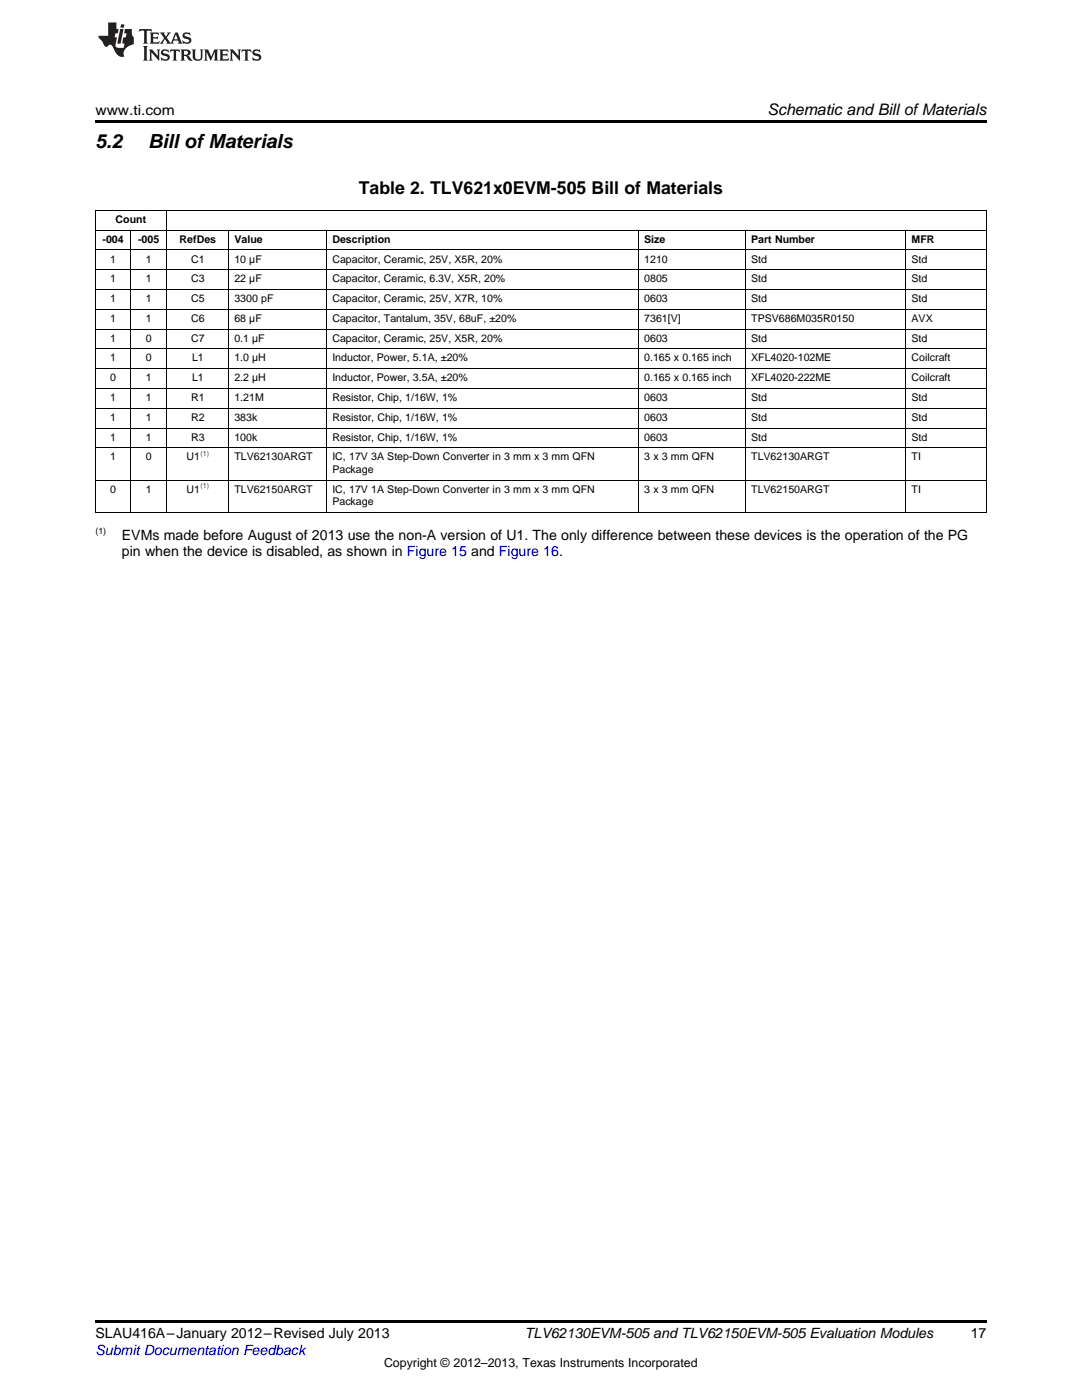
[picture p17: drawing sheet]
<svg xmlns="http://www.w3.org/2000/svg" width="216mm" height="279mm" viewBox="0 0 216 279" stroke-linecap="round" stroke-linejoin="round" font-family="sans-serif">
<defs><g id="words">
<g font-size="3.9">
<text x="19" y="29.6">5.2</text>
<text x="29.6" y="29.6">Bill ofMaterials</text>
</g>
<text font-size="3.5" x="71.6" y="38.7">Table 2. TLV621x0EVM-505 Bill of Materials</text>
<text font-size="3.2" x="153.1" y="23">Schematic and Bill ofMaterials</text>
<g font-size="2.8">
<text x="19" y="23">www.ti.com</text>
<text x="24.3" y="107.7">EVMs made before August of 2013 use the non-A version of U1. The only difference between these devices is the operation of the PG</text>
<text x="24.3" y="110.9">pin when the device is disabled, as shown in Figure 15 and Figure 16.</text>
<text x="19" y="267.1">SLAU416A–January 2012–Revised July 2013</text>
<text x="104.7" y="267.1">TLV62130EVM-505 and TLV62150EVM-505 Evaluation Modules</text>
<text x="193.7" y="267">17</text>
</g>
<text font-size="2.8" fill="#00f" x="19" y="270.4">Submit Documentation Feedback</text>
<text font-size="2.5" x="76.6" y="272.7">Copyright © 2012–2013, Texas Instruments Incorporated</text>
<g font-size="2.1">
<text x="23.1" y="44.5">Count</text>
<text x="20.5" y="48.4">-004</text>
<text x="22" y="52.4">1</text>
<text x="27.6" y="48.4">-005</text>
<text x="29.1" y="52.4">1</text>
<text x="35.8" y="48.4">RefDes</text>
<text x="38.1" y="52.4">C1</text>
<text x="46.8" y="48.4">Value</text>
<text x="46.8" y="52.4">10 µF</text>
<text x="66.3" y="48.4">Description</text>
<text x="66.3" y="52.4">Capacitor, Ceramic, 25V, X5R, 20%</text>
<text x="128.6" y="48.4">Size</text>
<text x="128.6" y="52.4">1210</text>
<text x="149.9" y="48.4">Part Number</text>
<text x="149.9" y="52.4">Std</text>
<text x="181.9" y="48.4">MFR</text>
<text x="181.9" y="52.4">Std</text>
<text x="22" y="56.3">1</text>
<text x="29.1" y="56.3">1</text>
<text x="38.1" y="56.3">C3</text>
<text x="46.8" y="56.3">22 µF</text>
<text x="66.3" y="56.3">Capacitor, Ceramic, 6.3V, X5R, 20%</text>
<text x="128.6" y="56.3">0805</text>
<text x="149.9" y="56.3">Std</text>
<text x="181.9" y="56.3">Std</text>
<text x="22" y="60.3">1</text>
<text x="22" y="64.2">1</text>
<text x="29.1" y="60.3">1</text>
<text x="29.1" y="64.2">1</text>
<text x="38.1" y="60.3">C5</text>
<text x="38.1" y="64.2">C6</text>
<text x="46.8" y="60.3">3300 pF</text>
<text x="46.8" y="64.2">68 µF</text>
<text x="66.3" y="60.3">Capacitor, Ceramic, 25V, X7R, 10%</text>
<text x="66.3" y="64.2">Capacitor, Tantalum, 35V, 68uF, ±20%</text>
<text x="128.6" y="60.3">0603</text>
<text x="128.6" y="64.2">7361[V]</text>
<text x="149.9" y="60.3">Std</text>
<text x="149.9" y="64.2">TPSV686M035R0150</text>
<text x="181.9" y="60.3">Std</text>
<text x="181.9" y="64.2">AVX</text>
<text x="22" y="68.2">1</text>
<text x="29.1" y="68.2">0</text>
<text x="38.1" y="68.2">C7</text>
<text x="46.8" y="68.2">0.1 µF</text>
<text x="66.3" y="68.2">Capacitor, Ceramic, 25V, X5R, 20%</text>
<text x="128.6" y="68.2">0603</text>
<text x="149.9" y="68.2">Std</text>
<text x="181.9" y="68.2">Std</text>
<text x="22" y="72.1">1</text>
<text x="22" y="76.1">0</text>
<text x="29.1" y="72.1">0</text>
<text x="29.1" y="76.1">1</text>
<text x="38.3" y="72.1">L1</text>
<text x="38.3" y="76.1">L1</text>
<text x="46.8" y="72.1">1.0 µH</text>
<text x="46.8" y="76.1">2.2 µH</text>
<text x="66.3" y="72.1">Inductor, Power, 5.1A, ±20%</text>
<text x="66.3" y="76.1">Inductor, Power, 3.5A, ±20%</text>
<text x="128.6" y="72.1">0.165 x 0.165 inch</text>
<text x="128.6" y="76.1">0.165 x 0.165 inch</text>
<text x="149.9" y="72.1">XFL4020-102ME</text>
<text x="149.9" y="76.1">XFL4020-222ME</text>
<text x="181.9" y="72.1">Coilcraft</text>
<text x="181.9" y="76.1">Coilcraft</text>
<text x="22" y="80">1</text>
<text x="22" y="84">1</text>
<text x="29.1" y="80">1</text>
<text x="29.1" y="84">1</text>
<text x="38.1" y="80">R1</text>
<text x="38.1" y="84">R2</text>
<text x="46.8" y="80">1.21M</text>
<text x="46.8" y="84">383k</text>
<text x="66.3" y="80">Resistor, Chip, 1/16W, 1%</text>
<text x="66.3" y="84">Resistor, Chip, 1/16W, 1%</text>
<text x="128.6" y="80">0603</text>
<text x="128.6" y="84">0603</text>
<text x="149.9" y="80">Std</text>
<text x="149.9" y="84">Std</text>
<text x="181.9" y="80">Std</text>
<text x="181.9" y="84">Std</text>
<text x="22" y="87.9">1</text>
<text x="29.1" y="87.9">1</text>
<text x="38.1" y="87.9">R3</text>
<text x="46.8" y="87.9">100k</text>
<text x="66.3" y="87.9">Resistor, Chip, 1/16W, 1%</text>
<text x="128.6" y="87.9">0603</text>
<text x="149.9" y="87.9">Std</text>
<text x="181.9" y="87.9">Std</text>
<text x="22" y="91.9">1</text>
<text x="29.1" y="91.9">0</text>
<text x="37.2" y="91.9">U1</text>
<text x="46.8" y="91.9">TLV62130ARGT</text>
<text x="66.3" y="91.9">IC, 17V 3A Step-Down Converter in 3 mm x 3 mm QFN</text>
<text x="66.3" y="94.4">Package</text>
<text x="128.6" y="91.9">3 x 3 mm QFN</text>
<text x="149.9" y="91.9">TLV62130ARGT</text>
<text x="181.9" y="91.9">TI</text>
<text x="22" y="98.3">0</text>
<text x="29.1" y="98.3">1</text>
<text x="37.2" y="98.3">U1</text>
<text x="46.8" y="98.3">TLV62150ARGT</text>
<text x="66.3" y="98.3">IC, 17V 1A Step-Down Converter in 3 mm x 3 mm QFN</text>
<text x="66.3" y="100.8">Package</text>
<text x="128.6" y="98.3">3 x 3 mm QFN</text>
<text x="149.9" y="98.3">TLV62150ARGT</text>
<text x="181.9" y="98.3">TI</text>
</g>
<text font-size="1.8" x="19" y="106.6">(1)</text>
<g font-size="1.4" fill="#00f">
<text x="40" y="91.1">(1)</text>
<text x="40" y="97.5">(1)</text>
</g>
</g></defs>
<path d="M19 24h177.8v.6h-177.8zM19 263.5h177.8v.6h-177.8z" fill="#000"/>
<g fill="none" stroke="#000" stroke-width=".2">
<path d="M19 57.8h177.8M19 53.8h177.8M19 49.9h177.8M19 45.9h177.8M19 42h177.8M19.1 42v60.3M26.1 46v56.3M33.2 42v60.3M45.7 46v56.3M65.2 46v56.3M127.4 46v56.3M148.8 46v56.3"/>
<path d="M180.8 46v56.3M196.8 42v60.3M19 77.5h177.8M19 73.6h177.8M19 69.6h177.8M19 65.7h177.8M19 61.7h177.8M19 95.8h177.8M19 89.4h177.8M19 85.4h177.8M19 81.5h177.8M19 102.2h177.8"/>
</g>
<g fill="#231f20">
<path d="M27.8 5.8l-.1 .6 .5-.3h.5l.1 .2v2.1l-.3 .3h1l-.2-.3v-2.1v-.2h.6l.4 .3-.1-.6zM29.9 6.5l.2 .4v1.5l-.2 .3h1.8l.1-.5a1.04 1.04 0 0 1-1.2 .1v-.6h.5l.4 .2v-.7l-.4 .2h-.5v-.6h.8l.3 .2-.1-.5zM31.9 6.5l.9 1.1-1 1.1h.9l-.2-.2 .4-.7 .5 .7-.2 .2h1.5l-.2-.2 .1-.4h.9l.2 .4-.2 .2h.9l-.2-.3-.7-1.9h-.5l-.9 2.1-.8-1.1 .8-1h-.8l.2 .3-.4 .5-.4-.6 .2-.2zM35.1 6.9l.4 .9h-.8zM36.6 6.6a.63 .63 0 0 0-.2 .7 .63 .63 0 0 0 .6 .4l.6 .2 .2 .2a.75 .75 0 0 1-.8 .4 .75 .75 0 0 1-.6-.5l.1 .7 .2-.1a1.11 1.11 0 0 0 1.5-.5 1.13 1.13 0 0 0-1.3-.9v-.3a1.04 1.04 0 0 1 1.1 .2l-.1-.6-.2 .1-.5-.1zM28.5 9.2l.3 .3v2.2l-.3 .4h1l-.2-.4v-2.2l.2-.3zM29.7 9.9l.2 .3v1.5l-.2 .4h.7l-.2-.4v-1.3l1.6 1.7v-1.9l.2-.3h-.7l.2 .3v.9l-1.1-1.2zM32.3 10a.62 .62 0 0 0-.2 .7 .62 .62 0 0 0 .6 .4l.6 .2 .2 .2a.76 .76 0 0 1-.8 .4 .76 .76 0 0 1-.6-.5l.1 .7 .2-.1a1.11 1.11 0 0 0 1.5-.6 1.13 1.13 0 0 0-1.3-.8v-.3a1.04 1.04 0 0 1 1.1 .1l-.1-.5-.2 .1-.5-.2zM34 9.9l-.1 .6a.61 .61 0 0 1 .7-.3l.1 1.5-.3 .4h1l-.3-.4 .1-1.5a.63 .63 0 0 1 .7 .3l-.1-.6zM36 9.9l.2 .3v1.5l-.2 .4h.9l-.2-.2v-.7l.6 .2a.76 .76 0 0 0 1.1 .6l-1-.9a.58 .58 0 0 0 .6-.6 .58 .58 0 0 0-.5-.6zM36.7 10.2l.1-.1a.45 .45 0 0 1 .6 .1 .45 .45 0 0 1 .1 .5l-.8 .2zM38.2 9.9l.2 .2a2.17 2.17 0 0 0 .4 1.9 .99 .99 0 0 0 1.6-.7v-1.1l.2-.3h-.7l.1 .2a1.92 1.92 0 0 1-.1 1.7 .6 .6 0 0 1-1-.5v-1.1l.2-.3zM40.7 9.9l.2 .3v1.5l-.2 .4h.7l-.2-.4v-1.4l.8 1.8 .9-1.8v1.4l-.2 .4h.9l-.3-.4v-1.5l.3-.3h-.8l-.6 1.4-.7-1.4zM43.7 9.9l.3 .3v1.5l-.3 .4h1.9l.1-.6a1.04 1.04 0 0 1-1.3 .2v-.6h.6l.4 .1v-.6l-.4 .2h-.6l.1-.6h.7l.4 .2-.1-.5zM45.8 9.9l.2 .3v1.5l-.2 .4h.8l-.3-.4v-1.3l1.6 1.7v-1.9l.2-.3h-.7l.2 .3v.9l-1.1-1.2zM48.3 9.9l-.1 .6a.61 .61 0 0 1 .7-.3v1.5l-.2 .4h.9l-.2-.4v-1.5a.63 .63 0 0 1 .8 .3l-.1-.6zM50.6 10a.62 .62 0 0 0-.2 .7 .62 .62 0 0 0 .6 .4l.6 .2 .1 .2a.76 .76 0 0 1-.7 .4 .76 .76 0 0 1-.6-.5l.1 .7 .1-.1a1.11 1.11 0 0 0 1.5-.6 1.13 1.13 0 0 0-1.2-.8l-.1-.3a1.04 1.04 0 0 1 1.2 .1l-.2-.5-.1 .1-.5-.2z"/>
<path d="M21.6 4.5v2.6h-2l.1 .4 .8 .9a.91 .91 0 0 0 .9 .9 .56 .56 0 0 1 .5-.4 .56 .56 0 0 1 .5 .3l.4 .8a1.53 1.53 0 0 0 2 1.3 1.54 1.54 0 0 1 1-2.1l.9-.4-.1-1.4a1.52 1.52 0 0 1-.3-1.6h-1.4l-.1 .9h.5l-.2 .8h-.5l-.2 .9v.2l.4 .1-.1 .9a1.93 1.93 0 0 1-1.6-.3l.2-1.8h-.4l.1-.8h.5l.2-.9h-.5v-1.3zM24 5.8l-.6 2.9h.7l.5-2.9zM24.2 4.9l-.2 .6h.7l.1-.6z"/>
</g>
<use href="#words"/>
</svg>
